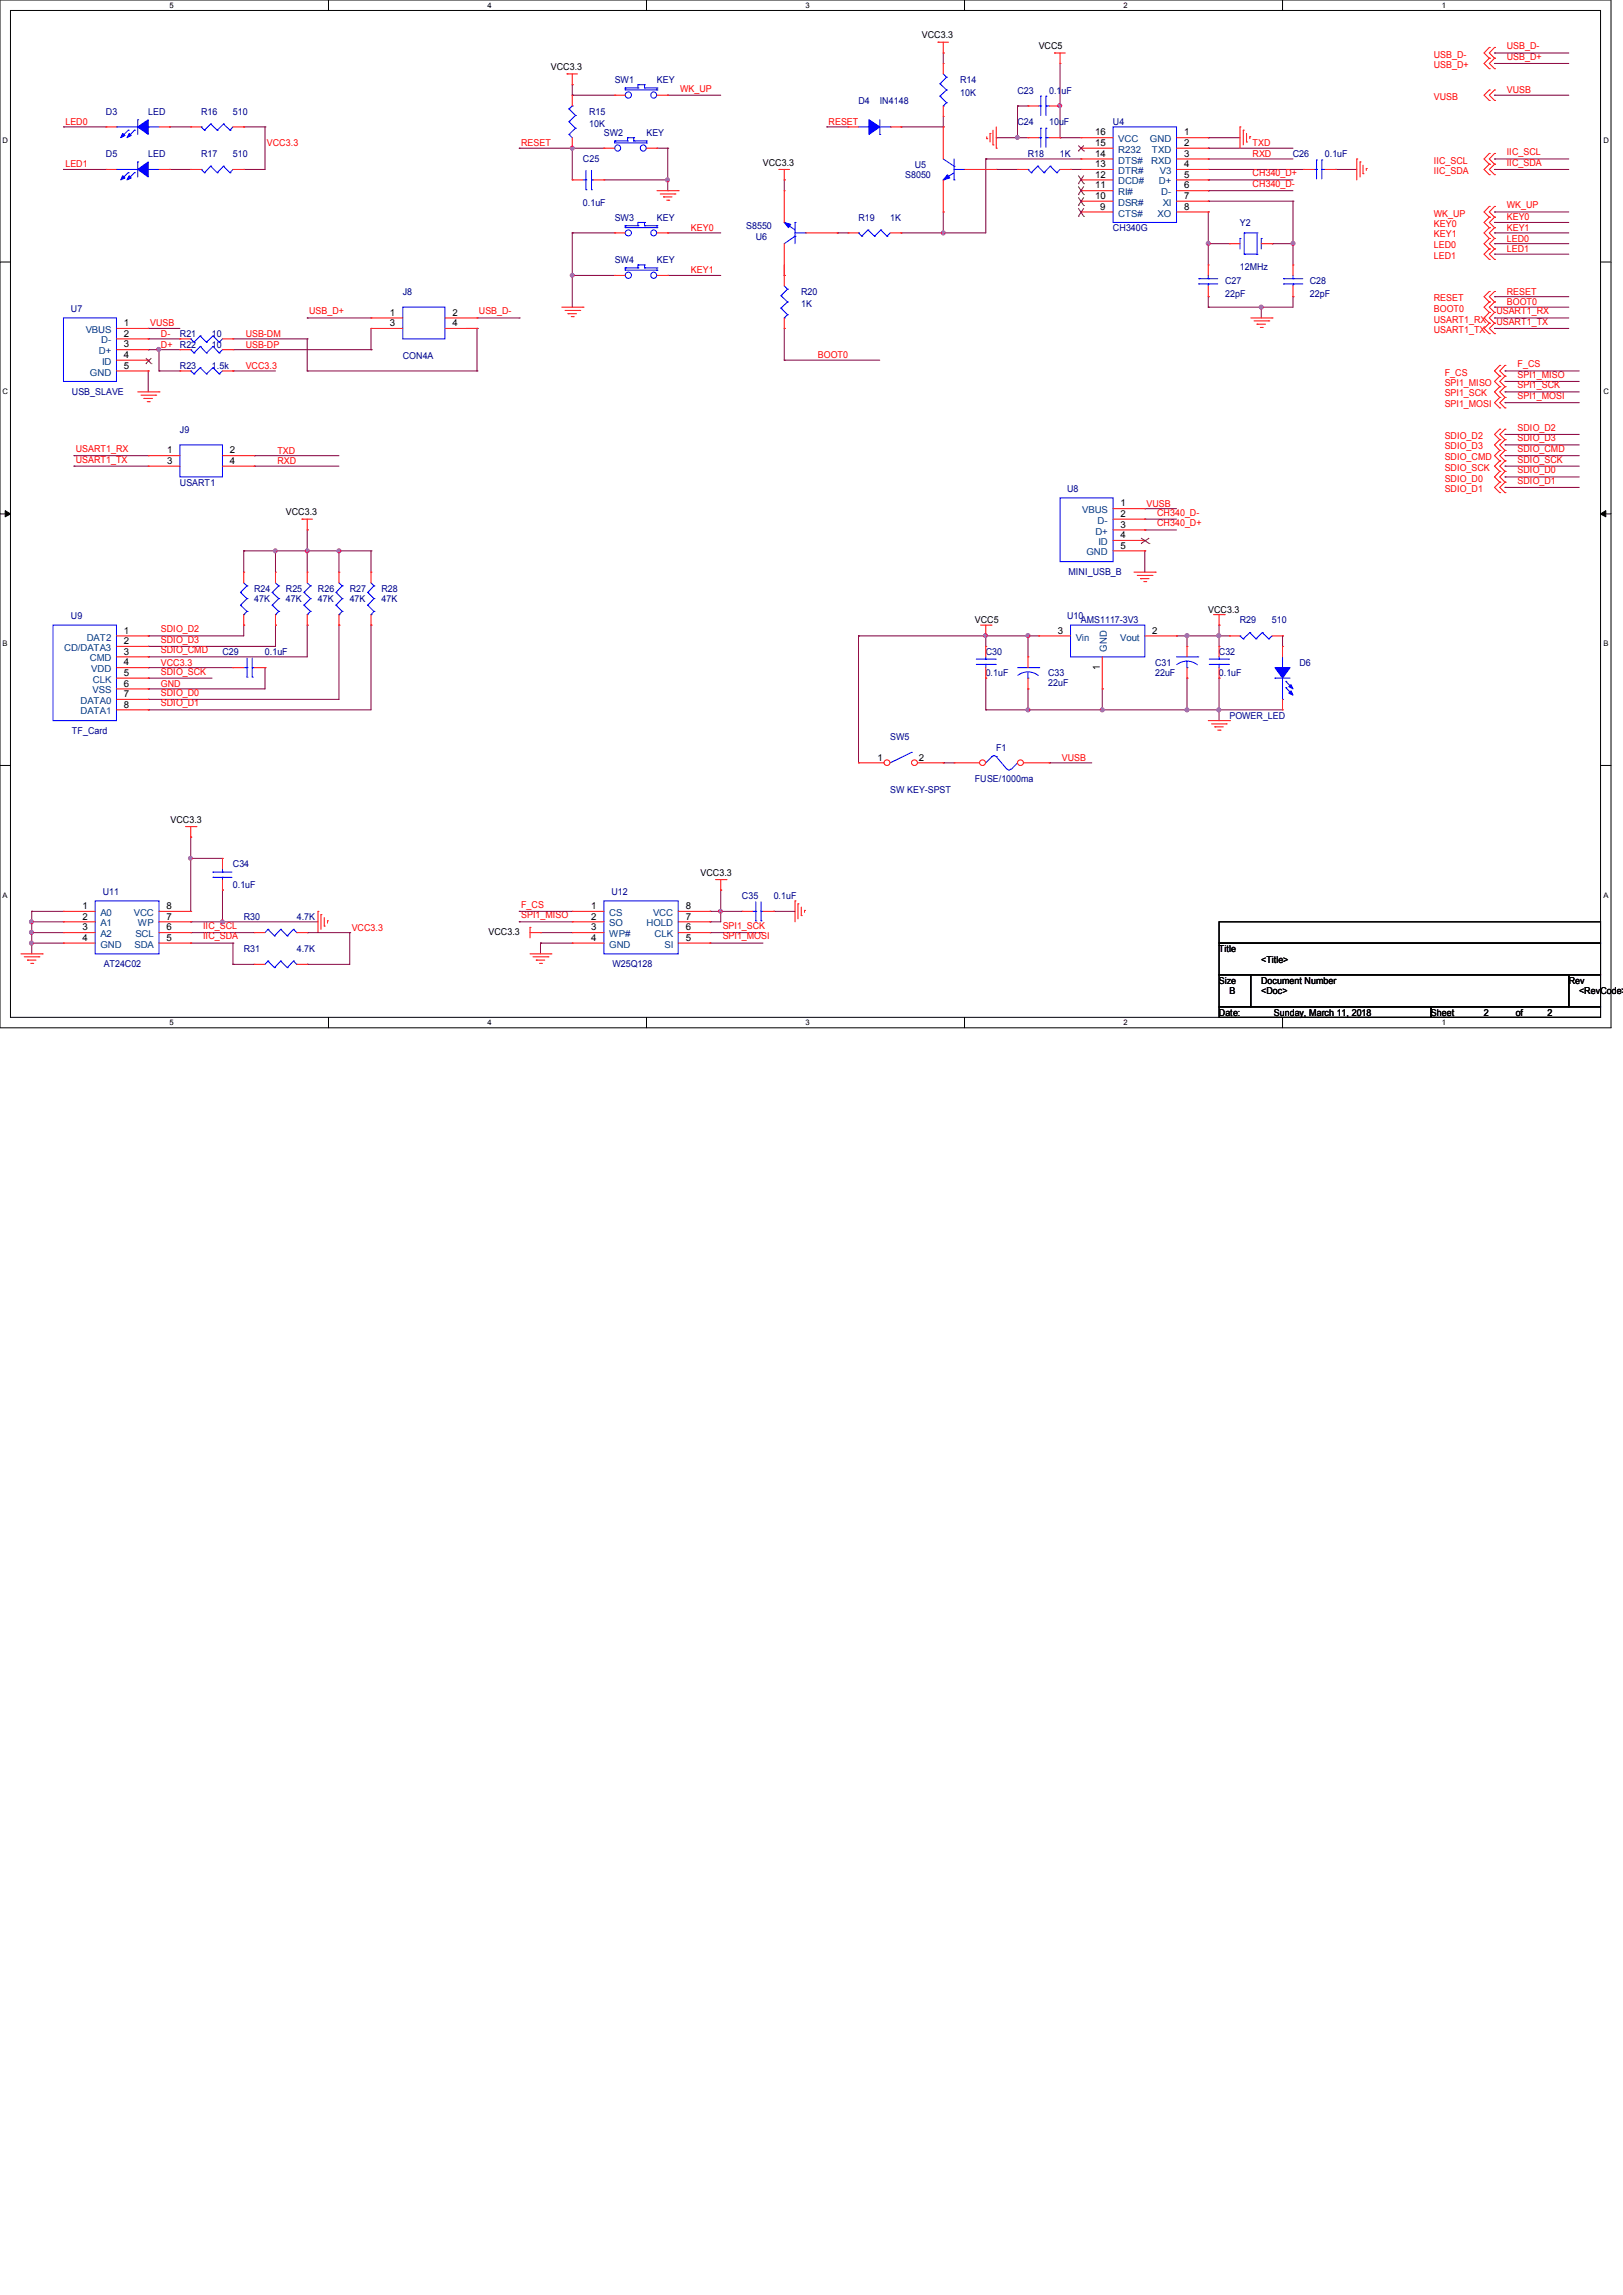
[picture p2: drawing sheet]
<svg xmlns="http://www.w3.org/2000/svg" width="210mm" height="297mm" viewBox="0 0 210 297" stroke-linecap="round" stroke-linejoin="round" font-family="sans-serif">
<defs><g id="words">
<g font-size="1.2">
<text x="119.3" y="5">VCC3.3</text>
<text x="71.3" y="9.1">VCC3.3</text>
<text x="134.4" y="6.3">VCC5</text>
<text x="141.7" y="17.5">16</text>
<text x="153.2" y="17.5">1</text>
<text x="98.7" y="21.4">VCC3.3</text>
<text x="141.7" y="23">12</text>
<text x="141.7" y="21.6">13</text>
<text x="141.7" y="20.3">14</text>
<text x="141.7" y="18.9">15</text>
<text x="153.2" y="18.9">2</text>
<text x="153.2" y="20.3">3</text>
<text x="153.2" y="21.6">4</text>
<text x="153.2" y="23">5</text>
<text x="141.7" y="25.7">10</text>
<text x="141.7" y="24.4">11</text>
<text x="142.4" y="27.1">9</text>
<text x="153.2" y="24.4">6</text>
<text x="153.2" y="25.7">7</text>
<text x="153.2" y="27.1">8</text>
<text x="50.5" y="40.9">1</text>
<text x="58.5" y="40.9">2</text>
<text x="16" y="42.2">1</text>
<text x="16" y="43.6">2</text>
<text x="16" y="45">3</text>
<text x="16" y="46.3">4</text>
<text x="16" y="47.7">5</text>
<text x="50.5" y="42.2">3</text>
<text x="58.5" y="42.2">4</text>
<text x="21.6" y="58.7">1</text>
<text x="29.8" y="58.7">2</text>
<text x="21.6" y="60">3</text>
<text x="29.8" y="60">4</text>
<text x="145" y="65.5">1</text>
<text x="37" y="66.7">VCC3.3</text>
<text x="145" y="66.9">2</text>
<text x="145" y="68.3">3</text>
<text x="145" y="69.6">4</text>
<text x="145" y="71">5</text>
<text x="16" y="82">1</text>
<text x="16" y="83.4">2</text>
<text x="126.1" y="80.7">VCC5</text>
<text x="136.9" y="82">3</text>
<text x="149.1" y="82">2</text>
<text x="156.3" y="79.3">VCC3.3</text>
<text x="16" y="84.7">3</text>
<text x="16" y="86.1">4</text>
<text x="16" y="87.5">5</text>
<text x="16" y="88.9">6</text>
<text x="142.3" y="86.7" transform="rotate(-90 142.3 86.7)">1</text>
<text x="16" y="90.2">7</text>
<text x="16" y="91.6">8</text>
<text x="113.5" y="98.4">1</text>
<text x="118.9" y="98.4">2</text>
<text x="22.1" y="106.5">VCC3.3</text>
<text x="90.6" y="113.3">VCC3.3</text>
<text x="10.7" y="117.6">1</text>
<text x="10.7" y="119">2</text>
<text x="21.5" y="119">7</text>
<text x="21.5" y="117.6">8</text>
<text x="76.5" y="117.6">1</text>
<text x="76.5" y="119">2</text>
<text x="88.7" y="119">7</text>
<text x="88.7" y="117.6">8</text>
<text x="10.7" y="120.4">3</text>
<text x="10.7" y="121.8">4</text>
<text x="21.5" y="121.8">5</text>
<text x="21.5" y="120.4">6</text>
<text x="63.2" y="121">VCC3.3</text>
<text x="76.5" y="120.4">3</text>
<text x="76.5" y="121.8">4</text>
<text x="88.7" y="121.8">5</text>
<text x="88.7" y="120.4">6</text>
<text x="157.7" y="123.2">Title</text>
<text x="163.2" y="124.6">&lt;Title&gt;</text>
<text x="157.7" y="127.3">Size</text>
<text x="157.7" y="131.4">Date:</text>
<text x="159.1" y="128.7">B</text>
<text x="163.2" y="127.3">Document Number</text>
<text x="163.2" y="128.7">&lt;Doc&gt;</text>
<text x="164.8" y="131.4">Sunday, March 11, 2018</text>
<text x="185.1" y="131.4">Sheet</text>
<text x="192" y="131.4">2</text>
<text x="196.1" y="131.4">of</text>
<text x="200.2" y="131.4">2</text>
<text x="203" y="127.3">Rev</text>
<text x="204.3" y="128.7">&lt;RevCode&gt;</text>
</g>
<g font-size="1.2" fill="#000080">
<text x="79.5" y="10.7">SW1</text>
<text x="85" y="10.7">KEY</text>
<text x="124.2" y="10.7">R14</text>
<text x="13.7" y="14.9">D3</text>
<text x="19.2" y="14.9">LED</text>
<text x="26" y="14.9">R16</text>
<text x="30.1" y="14.9">510</text>
<text x="76.2" y="14.9">R15</text>
<text x="76.2" y="16.5">10K</text>
<text x="78.1" y="17.6">SW2</text>
<text x="83.6" y="17.6">KEY</text>
<text x="111.1" y="13.5">D4</text>
<text x="113.8" y="13.5">IN4148</text>
<text x="124.2" y="12.4">10K</text>
<text x="131.6" y="12.1">C23</text>
<text x="131.6" y="16.2">C24</text>
<text x="135.8" y="12.1">0.1uF</text>
<text x="135.8" y="16.2">10uF</text>
<text x="144" y="16.2">U4</text>
<text x="13.7" y="20.3">D5</text>
<text x="19.2" y="20.3">LED</text>
<text x="26" y="20.3">R17</text>
<text x="30.1" y="20.3">510</text>
<text x="75.4" y="21">C25</text>
<text x="117.1" y="23.1">S8050</text>
<text x="118.4" y="21.7">U5</text>
<text x="133" y="20.3">R18</text>
<text x="137.1" y="20.3">1K</text>
<text x="167.3" y="20.3">C26</text>
<text x="171.4" y="20.3">0.1uF</text>
<text x="75.4" y="26.6">0.1uF</text>
<text x="79.5" y="28.6">SW3</text>
<text x="85" y="28.6">KEY</text>
<text x="96.6" y="29.7">S8550</text>
<text x="111.1" y="28.6">R19</text>
<text x="115.2" y="28.6">1K</text>
<text x="144" y="29.9">CH340G</text>
<text x="160.4" y="29.3">Y2</text>
<text x="79.5" y="34">SW4</text>
<text x="85" y="34">KEY</text>
<text x="97.8" y="31">U6</text>
<text x="160.4" y="34.9">12MHz</text>
<text x="9.2" y="40.3">U7</text>
<text x="52.1" y="38.1">J8</text>
<text x="103.7" y="38.1">R20</text>
<text x="103.7" y="39.8">1K</text>
<text x="158.5" y="36.8">C27</text>
<text x="158.5" y="38.4">22pF</text>
<text x="169.5" y="36.8">C28</text>
<text x="169.5" y="38.4">22pF</text>
<text x="23.3" y="45">R22</text>
<text x="23.3" y="47.8">R23</text>
<text x="23.3" y="43.6">R21</text>
<text x="27.4" y="45">10</text>
<text x="27.4" y="47.8">1.5k</text>
<text x="27.4" y="43.6">10</text>
<text x="52.1" y="46.4">CON4A</text>
<text x="9.3" y="51.1">USB_SLAVE</text>
<text x="23.3" y="56">J9</text>
<text x="23.3" y="62.9">USART1</text>
<text x="138.1" y="63.7">U8</text>
<text x="32.9" y="76.6">R24</text>
<text x="32.9" y="77.9">47K</text>
<text x="37" y="76.6">R25</text>
<text x="37" y="77.9">47K</text>
<text x="41.1" y="76.6">R26</text>
<text x="41.1" y="77.9">47K</text>
<text x="45.3" y="76.6">R27</text>
<text x="45.3" y="77.9">47K</text>
<text x="49.4" y="76.6">R28</text>
<text x="49.4" y="77.9">47K</text>
<text x="138.2" y="74.4">MINI_USB_B</text>
<text x="9.2" y="80.1">U9</text>
<text x="138.1" y="80.1">U10</text>
<text x="139.9" y="80.7">AMS1117-3V3</text>
<text x="160.4" y="80.7">R29</text>
<text x="164.6" y="80.7">510</text>
<text x="28.8" y="84.8">C29</text>
<text x="34.3" y="84.8">0.1uF</text>
<text x="127.5" y="84.8">C30</text>
<text x="127.5" y="87.5">0.1uF</text>
<text x="135.6" y="87.5">C33</text>
<text x="135.6" y="88.8">22uF</text>
<text x="149.5" y="86.1">C31</text>
<text x="149.5" y="87.5">22uF</text>
<text x="157.7" y="84.8">C32</text>
<text x="157.7" y="87.5">0.1uF</text>
<text x="168.1" y="86.1">D6</text>
<text x="9.3" y="95">TF_Card</text>
<text x="115.2" y="95.8">SW5</text>
<text x="159.1" y="93">POWER_LED</text>
<text x="126.1" y="101.3">FUSE/1000ma</text>
<text x="128.9" y="97.2">F1</text>
<text x="115.2" y="102.6">SW KEY-SPST</text>
<text x="30.1" y="112.2">C34</text>
<text x="13.3" y="115.8">U11</text>
<text x="30.1" y="115">0.1uF</text>
<text x="31.5" y="119.1">R30</text>
<text x="38.4" y="119.1">4.7K</text>
<text x="79.1" y="115.8">U12</text>
<text x="96" y="116.3">C35</text>
<text x="100.1" y="116.3">0.1uF</text>
<text x="13.4" y="125.1">AT24C02</text>
<text x="31.5" y="123.2">R31</text>
<text x="38.4" y="123.2">4.7K</text>
<text x="79.2" y="125.1">W25Q128</text>
</g>
<g font-size="1.2" fill="#f00">
<text x="88" y="11.9">WK_UP</text>
<text x="185.5" y="8.8">USB_D+</text>
<text x="185.5" y="7.5">USB_D-</text>
<text x="195" y="7.7">USB_D+</text>
<text x="195" y="6.4">USB_D-</text>
<text x="8.5" y="16.2">LED0</text>
<text x="107.2" y="16.2">RESET</text>
<text x="185.5" y="12.9">VUSB</text>
<text x="195" y="12.1">VUSB</text>
<text x="8.5" y="21.7">LED1</text>
<text x="34.5" y="18.9">VCC3.3</text>
<text x="67.4" y="18.9">RESET</text>
<text x="162.1" y="18.9">TXD</text>
<text x="162.1" y="20.3">RXD</text>
<text x="162.1" y="22.8">CH340_D+</text>
<text x="185.5" y="21.2">IIC_SCL</text>
<text x="185.5" y="22.5">IIC_SDA</text>
<text x="195" y="20.1">IIC_SCL</text>
<text x="195" y="21.5">IIC_SDA</text>
<text x="89.4" y="29.9">KEY0</text>
<text x="162.1" y="24.2">CH340_D-</text>
<text x="185.5" y="28">WK_UP</text>
<text x="185.5" y="29.4">KEY0</text>
<text x="195" y="27">WK_UP</text>
<text x="195" y="28.5">KEY0</text>
<text x="195" y="29.9">KEY1</text>
<text x="89.4" y="35.4">KEY1</text>
<text x="185.5" y="30.7">KEY1</text>
<text x="185.5" y="33.5">LED1</text>
<text x="185.5" y="32.1">LED0</text>
<text x="195" y="32.6">LED1</text>
<text x="195" y="31.3">LED0</text>
<text x="40" y="40.7">USB_D+</text>
<text x="62" y="40.7">USB_D-</text>
<text x="185.5" y="39">RESET</text>
<text x="185.5" y="40.3">BOOT0</text>
<text x="185.5" y="41.7">USART1_RX</text>
<text x="193.6" y="40.7">USART1_RX</text>
<text x="195" y="38.1">RESET</text>
<text x="195" y="39.5">BOOT0</text>
<text x="19.4" y="42.2">VUSB</text>
<text x="20.8" y="45">D+</text>
<text x="20.8" y="43.6">D-</text>
<text x="31.8" y="45">USB-DP</text>
<text x="31.8" y="43.6">USB-DM</text>
<text x="31.8" y="47.8">VCC3.3</text>
<text x="105.8" y="46.4">BOOT0</text>
<text x="185.5" y="43.1">USART1_TX</text>
<text x="193.6" y="42">USART1_TX</text>
<text x="196.4" y="47.5">F_CS</text>
<text x="186.9" y="48.6">F_CS</text>
<text x="186.9" y="50">SPI1_MISO</text>
<text x="186.9" y="51.3">SPI1_SCK</text>
<text x="186.9" y="52.7">SPI1_MOSI</text>
<text x="196.4" y="48.9">SPI1_MISO</text>
<text x="196.4" y="51.6">SPI1_MOSI</text>
<text x="196.4" y="50.3">SPI1_SCK</text>
<text x="9.8" y="59.9">USART1_TX</text>
<text x="9.8" y="58.5">USART1_RX</text>
<text x="35.9" y="58.7">TXD</text>
<text x="186.9" y="56.8">SDIO_D2</text>
<text x="186.9" y="58.2">SDIO_D3</text>
<text x="186.9" y="59.6">SDIO_CMD</text>
<text x="196.4" y="57.1">SDIO_D3</text>
<text x="196.4" y="55.8">SDIO_D2</text>
<text x="196.4" y="59.9">SDIO_SCK</text>
<text x="196.4" y="58.5">SDIO_CMD</text>
<text x="35.9" y="60.1">RXD</text>
<text x="148.4" y="65.6">VUSB</text>
<text x="186.9" y="60.9">SDIO_SCK</text>
<text x="186.9" y="62.3">SDIO_D0</text>
<text x="186.9" y="63.7">SDIO_D1</text>
<text x="196.4" y="61.3">SDIO_D0</text>
<text x="196.4" y="62.6">SDIO_D1</text>
<text x="149.7" y="68.1">CH340_D+</text>
<text x="149.7" y="66.7">CH340_D-</text>
<text x="20.8" y="81.8">SDIO_D2</text>
<text x="20.8" y="83.2">SDIO_D3</text>
<text x="20.8" y="84.5">SDIO_CMD</text>
<text x="20.8" y="86.1">VCC3.3</text>
<text x="20.8" y="87.3">SDIO_SCK</text>
<text x="20.8" y="88.9">GND</text>
<text x="20.8" y="90">SDIO_D0</text>
<text x="20.8" y="91.4">SDIO_D1</text>
<text x="137.4" y="98.5">VUSB</text>
<text x="67.4" y="118.8">SPI1_MISO</text>
<text x="67.4" y="117.5">F_CS</text>
<text x="26.3" y="120.2">IIC_SCL</text>
<text x="26.3" y="121.6">IIC_SDA</text>
<text x="45.5" y="120.4">VCC3.3</text>
<text x="93.5" y="120.2">SPI1_SCK</text>
<text x="93.5" y="121.6">SPI1_MOSI</text>
</g>
<g font-size="1.2" fill="#004080">
<text x="144.7" y="23.9">DCD#</text>
<text x="144.7" y="22.5">DTR#</text>
<text x="144.7" y="21.2">DTS#</text>
<text x="144.7" y="19.8">R232</text>
<text x="144.7" y="18.4">VCC</text>
<text x="148.8" y="18.4">GND</text>
<text x="149" y="21.2">RXD</text>
<text x="149" y="19.8">TXD</text>
<text x="149.9" y="23.9">D+</text>
<text x="150.1" y="22.5">V3</text>
<text x="144.7" y="28">CTS#</text>
<text x="144.7" y="26.6">DSR#</text>
<text x="144.7" y="25.3">RI#</text>
<text x="149.8" y="28">XO</text>
<text x="150.2" y="25.3">D-</text>
<text x="150.4" y="26.6">XI</text>
<text x="11.1" y="43.1">VBUS</text>
<text x="12.8" y="45.8">D+</text>
<text x="13.1" y="44.5">D-</text>
<text x="13.2" y="47.2">ID</text>
<text x="11.6" y="48.6">GND</text>
<text x="140" y="66.4">VBUS</text>
<text x="140.6" y="71.9">GND</text>
<text x="141.7" y="69.2">D+</text>
<text x="142" y="67.8">D-</text>
<text x="142.1" y="70.5">ID</text>
<text x="11.2" y="82.9">DAT2</text>
<text x="139.2" y="82.9">Vin</text>
<text x="144.9" y="82.9">Vout</text>
<text x="8.3" y="84.2">CD/DATA3</text>
<text x="11.6" y="85.6">CMD</text>
<text x="11.8" y="87">VDD</text>
<text x="12" y="89.7">VSS</text>
<text x="12" y="88.3">CLK</text>
<text x="143.2" y="84.3" transform="rotate(-90 143.2 84.3)">GND</text>
<text x="10.4" y="91.1">DATA0</text>
<text x="10.4" y="92.5">DATA1</text>
<text x="13" y="118.5">A0</text>
<text x="13" y="119.9">A1</text>
<text x="17.3" y="118.5">VCC</text>
<text x="17.8" y="119.9">WP</text>
<text x="78.8" y="118.5">CS</text>
<text x="78.8" y="119.9">SO</text>
<text x="83.6" y="119.9">HOLD</text>
<text x="84.5" y="118.5">VCC</text>
<text x="13" y="121.3">A2</text>
<text x="13" y="122.6">GND</text>
<text x="17.4" y="122.6">SDA</text>
<text x="17.5" y="121.3">SCL</text>
<text x="78.8" y="121.3">WP#</text>
<text x="78.8" y="122.6">GND</text>
<text x="84.7" y="121.3">CLK</text>
<text x="86" y="122.6">SI</text>
</g>
<g font-size="1">
<text x="21.9" y="1">5</text>
<text x="63.1" y="1">4</text>
<text x="104.2" y="1">3</text>
<text x="145.4" y="1">2</text>
<text x="186.5" y="1">1</text>
<text x=".3" y="18.5">D</text>
<text x="207.5" y="18.5">D</text>
<text x=".3" y="51">C</text>
<text x="207.5" y="51">C</text>
<text x=".3" y="83.6">B</text>
<text x="207.5" y="83.6">B</text>
<text x=".3" y="116.2">A</text>
<text x="207.5" y="116.2">A</text>
<text x="21.9" y="132.7">5</text>
<text x="63.1" y="132.7">4</text>
<text x="104.2" y="132.7">3</text>
<text x="145.4" y="132.7">2</text>
<text x="186.5" y="132.7">1</text>
</g>
</g></defs>
<path d="M0 0h208.4v133h-208.4zM1.4 1.4h205.7v130.3h-205.7z" fill="none" stroke="#000" stroke-width=".13"/>
<g fill="#fff">
<path d="M21.9 .1h.6v1.1h-.6z"/>
<path d="M21.9 131.8h.6v1.1h-.6z"/>
</g>
<path d="M42.5 0v1.4M42.5 131.7v1.3" fill="none" stroke="#000" stroke-width=".13"/>
<g fill="#fff">
<path d="M63.1 .1h.5v1.1h-.5z"/>
<path d="M63.1 131.8h.5v1.1h-.5z"/>
</g>
<path d="M83.7 0v1.4M83.7 131.7v1.3" fill="none" stroke="#000" stroke-width=".13"/>
<g fill="#fff">
<path d="M104.2 .1h.6v1.1h-.6z"/>
<path d="M104.2 131.8h.6v1.1h-.6z"/>
</g>
<path d="M124.8 0v1.4M124.8 131.7v1.3" fill="none" stroke="#000" stroke-width=".13"/>
<g fill="#fff">
<path d="M145.4 .1h.5v1.1h-.5z"/>
<path d="M145.4 131.8h.5v1.1h-.5z"/>
</g>
<path d="M165.9 0v1.4M165.9 131.7v1.3" fill="none" stroke="#000" stroke-width=".13"/>
<g fill="#fff">
<path d="M186.5 .1h.6v1.1h-.6z"/>
<path d="M186.5 131.8h.6v1.1h-.6z"/>
<path d="M.3 17.6h.8v1.1h-.8z"/>
<path d="M207.4 17.6h.8v1.1h-.8z"/>
<path d="M.3 50.2h.8v1.1h-.8z"/>
<path d="M207.4 50.2h.8v1.1h-.8z"/>
</g>
<path d="M0 33.9h1.4M207.1 33.9h1.3" fill="none" stroke="#000" stroke-width=".13"/>
<g fill="#fff">
<path d="M.3 82.8h.7v1.1h-.7z"/>
<path d="M207.4 82.8h.7v1.1h-.7z"/>
</g>
<path d="M0 66.5h1.4M207.1 66.5h1.3" fill="none" stroke="#000" stroke-width=".13"/>
<path d="M.7 66.1l.7 .4-.7 .4zM207.1 66.5l.7-.4v.8z" fill="#000" stroke="#000" stroke-width=".13"/>
<g fill="#fff">
<path d="M.3 115.3h.7v1.1h-.7z"/>
<path d="M207.4 115.3h.7v1.1h-.7z"/>
</g>
<path d="M0 99.1h1.4M207.1 99.1h1.3M157.7 119.3h49.4v2.7h-49.4zM157.7 122h49.4v4.2h-49.4zM157.7 126.2h4.1v4.1h-4.1zM157.7 130.3h27.5v1.4h-27.5zM161.8 126.2h41.2v4.1h-41.2zM185.2 130.3h21.9v1.4h-21.9zM203 126.2h4.1v4.1h-4.1z" fill="none" stroke="#000" stroke-width=".13"/>
<g fill="none" stroke="#800040" stroke-width=".13">
<path d="M8.2 16.4h.1M8.2 16.4h5.5M21.9 16.4h.1M21.9 16.4h2.8M31.5 16.4h.1M31.5 16.4h2.8M34.3 16.4h.1M34.3 16.4v5.5h-2.8M67.2 19.2h.1M67.2 19.2h10.9M74 12.3h.1M74 11h.1"/>
<path d="M74 19.2h.1M74 11v1.3M74 19.2v4.1M74 12.3h5.5M85 19.2h1.4M86.4 12.3h.1M86.4 19.2h.1M86.4 12.3h6.9M86.4 19.2v5.5M107 16.4h.1M107 16.4h2.7M116.6 16.4h.1"/>
<path d="M116.6 16.4h5.4M122 16.4h.1M122 6.9h.1M122 6.9v1.3M122 15.1v1.3M128.9 17.8h.1M128.9 17.8h4.1M131.7 13.7h.1M131.7 17.8h.1M131.7 13.7h1.3M131.7 13.7v4.1M137.2 17.8h.1"/>
<path d="M137.2 13.7h.1M137.2 17.8h2.7M137.2 8.2v9.6M156.3 17.8h.1M156.3 19.2h.1M156.3 17.8h4.1M156.3 19.2h11M193.4 12.3h.1M193.4 8.2h.1M193.4 6.9h.1M193.4 12.3h9.6M193.4 8.2h9.6"/>
<path d="M193.4 6.9h9.6M8.2 21.9h.1M8.2 21.9h5.5M21.9 21.9h.1M21.9 21.9h2.8M31.5 21.9h.1M74 30.1h.1M74 35.6h.1M74 30.1h5.5M74 30.1v9.7M74 35.6h5.5M78.1 23.3h8.3"/>
<path d="M86.4 30.1h.1M86.4 35.6h.1M86.4 23.3h.1M86.4 24.7h.1M86.4 30.1h6.9M86.4 35.6h6.9M101.5 35.6h.1M101.5 23.3h.1M101.5 23.3v1.4M101.5 34.3v1.3M108.3 30.1h.1M108.3 30.1h1.4"/>
<path d="M116.6 30.1h.1M122 27.4h.1M122 30.1h.1M122 27.4v2.7M127.6 20.6h.1M127.6 20.6v9.5h-11M127.6 20.6h12.3M128.9 21.9h.1M128.9 21.9h2.8M138.5 21.9h.1M138.5 21.9h1.4M156.3 20.6h.1"/>
<path d="M156.3 21.9h.1M156.3 23.3h.1M156.3 24.7h.1M156.3 26h.1M156.3 27.4h.1M156.3 31.5h.1M156.3 39.8h.1M156.3 38.4h.1M156.3 21.9h12.4M156.3 20.6h11M156.3 23.3h11M156.3 24.7h11"/>
<path d="M156.3 26h11M156.3 27.4v6.9M156.3 38.4v1.4M156.3 31.5h2.8M163.2 39.8h.1M163.2 39.8v1.3M164.6 31.5h.1M164.6 31.5h2.7M167.3 26h.1M167.3 31.5h.1M167.3 38.4h.1M167.3 26v8.3"/>
<path d="M167.3 38.4v1.4h-11M172.8 21.9h.1M172.8 21.9h2.8M193.4 20.6h.1M193.4 21.9h.1M193.4 27.4h.1M193.4 28.8h.1M193.4 30.1h.1M193.4 32.9h.1M193.4 31.5h.1M193.4 38.4h.1M193.4 39.8h.1"/>
<path d="M193.4 21.9h9.6M193.4 30.1h9.6M193.4 20.6h9.6M193.4 31.5h9.6M193.4 39.8h9.6M193.4 27.4h9.6M193.4 28.8h9.6M193.4 32.9h9.6M193.4 38.4h9.6M9.6 59h.1M9.6 59h9.6M19.2 42.5h.1"/>
<path d="M19.2 45.3h.1M19.2 43.9h.1M19.2 48h.1M19.2 42.5h4.1M19.2 45.3h4.1M19.2 43.9h4.1M19.2 48v2.7M20.6 45.3h.1M20.6 48h.1M20.6 45.3v2.7M20.6 48h2.7M30.1 48h.1"/>
<path d="M30.1 45.3h17.9M30.1 43.9h9.7M30.1 48h5.5M32.9 59h.1M32.9 59h11M39.8 41.1h.1M39.8 43.9h.1M39.8 48h.1M39.8 41.1h8.2M39.8 48h21.9M39.8 43.9v4.1M48 45.3h.1"/>
<path d="M48 42.5v2.8M60.3 42.5h1.4M61.7 42.5h.1M61.7 48h.1M61.7 41.1h5.5M61.7 42.5v5.5M67.2 41.1h.1M101.5 42.5h.1M101.5 46.6h.1M101.5 42.5v4.1M101.5 46.6h12.3M193.4 42.5h.1"/>
<path d="M193.4 41.1h.1M193.4 41.1h9.6M193.4 42.5h9.6M194.7 49.4h.1M194.7 48h.1M194.7 52.1h.1M194.7 50.7h.1M194.7 57.6h.1M194.7 56.2h.1M194.7 59h.1M194.7 48h9.6M194.7 49.4h9.6"/>
<path d="M194.7 52.1h9.6M194.7 50.7h9.6M194.7 57.6h9.6M194.7 56.2h9.6M194.7 59h9.6M9.6 60.3h.1M9.6 60.3h9.6M31.5 71.3h.1M31.5 71.3v2.7M31.5 71.3h16.5M32.9 60.3h.1M32.9 60.3h11"/>
<path d="M35.6 71.3h.1M35.6 71.3v2.7M39.8 68.6h.1M39.8 71.3h.1M39.8 68.6v5.4M43.9 71.3h.1M43.9 71.3v2.7M48 71.3h.1M48 71.3v2.7M148.1 65.8h.1M148.1 68.6h.1M148.1 67.2h.1"/>
<path d="M148.1 71.3h.1M148.1 65.8h4.1M148.1 68.6h4.1M148.1 67.2h4.1M148.1 71.3v2.7M194.7 60.3h.1M194.7 61.7h.1M194.7 63.1h.1M194.7 60.3h9.6M194.7 61.7h9.6M194.7 63.1h9.6M19.2 82.3h.1"/>
<path d="M19.2 83.7h.1M19.2 85h.1M19.2 86.4h.1M19.2 87.8h.1M19.2 89.2h.1M19.2 90.5h.1M19.2 91.9h.1M19.2 86.4h10.9M19.2 87.8h8.2M31.5 80.9h.1M31.5 80.9v1.4h-12.3M34.3 86.4h.1"/>
<path d="M34.3 86.4v2.8h-15.1M35.6 80.9h.1M35.6 80.9v2.8h-16.4M39.8 80.9h.1M39.8 80.9v4.1h-20.6M43.9 80.9h.1M43.9 80.9v9.6h-24.7M48 80.9h.1M48 80.9v11h-28.8M111.1 82.3h.1M111.1 82.3h23.3M111.1 82.3v16.4"/>
<path d="M122 98.7h.1M122 98.7h1.4M127.6 91.9h.1M127.6 87.8h.1M127.6 82.3h.1M127.6 82.3v1.4M127.6 87.8v4.1M127.6 91.9h38.3M133 89.2h.1M133 91.9h.1M133 82.3h.1M133 82.3v2.7"/>
<path d="M133 89.2v2.7M135.8 98.7h.1M135.8 98.7h5.5M142.6 91.9h.1M142.6 89.2h.1M142.6 89.2v2.7M152.2 82.3h.1M152.2 82.3h6.9M153.6 87.8h.1M153.6 91.9h.1M153.6 82.3h.1M153.6 82.3v1.4"/>
<path d="M153.6 87.8v4.1M157.7 87.8h.1M157.7 82.3h.1M157.7 80.9h.1M157.7 91.9h.1M157.7 80.9v2.8M157.7 87.8v5.5M165.9 82.3h.1M165.9 82.3v1.4M4.1 117.9h.1M4.1 119.3h.1M4.1 117.9v5.5"/>
<path d="M4.1 117.9h4.1M4.1 119.3h4.1M24.7 119.3h.1M24.7 108.3h.1M24.7 111.1h.1M24.7 119.3h16.4M24.7 108.3v9.6M24.7 111.1h4.1M28.8 119.3h.1M28.8 115.2h.1M28.8 115.2v4.1M67.2 119.3h.1"/>
<path d="M67.2 117.9h.1M67.2 117.9h6.8M67.2 119.3h6.8M91.9 119.3h.1M91.9 117.9h.1M91.9 117.9h4.1M93.3 115.2h.1M93.3 117.9h.1M93.3 115.2v4.1h-1.4M100.1 117.9h.1M100.1 117.9h2.8M4.1 120.7h.1"/>
<path d="M4.1 122h.1M4.1 120.7h4.1M4.1 122h4.1M24.7 120.7h.1M24.7 122h.1M24.7 120.7h8.2M24.7 122h5.4M30.1 124.8h.1M30.1 122h.1M30.1 124.8h2.8M30.1 122v2.8M39.8 120.7h.1"/>
<path d="M39.8 124.8h.1M39.8 120.7h5.5M45.3 120.7h.1M45.3 120.7v4.1h-5.5M69.9 120.7h.1M69.9 122h.1M69.9 120.7h4.1M69.9 122h4.1M69.9 122v1.4M91.9 120.7h.1M91.9 122h.1M91.9 120.7h6.8"/>
<path d="M91.9 122h6.8"/>
</g>
<g fill="#f0f" stroke="#f0f" stroke-width=".13">
<circle cx="137.1" cy="13.7" r=".25"/>
<circle cx="131.6" cy="17.8" r=".24"/>
<circle cx="122" cy="30.1" r=".25"/>
<circle cx="156.3" cy="31.5" r=".25"/>
<circle cx="167.3" cy="31.5" r=".25"/>
<circle cx="163.2" cy="39.8" r=".25"/>
<circle cx="20.5" cy="45.2" r=".25"/>
<circle cx="4.1" cy="119.3" r=".25"/>
<circle cx="4.1" cy="122" r=".25"/>
<circle cx="4.1" cy="120.7" r=".25"/>
<circle cx="24.6" cy="111.1" r=".24"/>
<circle cx="28.8" cy="119.3" r=".24"/>
<circle cx="93.2" cy="117.9" r=".24"/>
<circle cx="39.8" cy="71.3" r=".25"/>
<circle cx="43.9" cy="71.3" r=".25"/>
<circle cx="35.6" cy="71.3" r=".24"/>
<circle cx="74.1" cy="35.6" r=".24"/>
<circle cx="74" cy="19.2" r=".25"/>
<circle cx="86.4" cy="23.3" r=".25"/>
<circle cx="133" cy="91.9" r=".25"/>
<circle cx="142.6" cy="91.9" r=".25"/>
<circle cx="133" cy="82.3" r=".25"/>
<circle cx="127.5" cy="82.3" r=".25"/>
<circle cx="157.7" cy="91.9" r=".25"/>
<circle cx="153.6" cy="91.9" r=".25"/>
<circle cx="157.7" cy="82.3" r=".25"/>
<circle cx="153.6" cy="82.3" r=".25"/>
</g>
<g fill="none" stroke="#f00" stroke-width=".13">
<path d="M13.7 16.4h.1M13.7 16.4h1.4M20.6 16.4h1.3M21.9 16.4h.1M24.7 16.4h.1M24.7 16.4h1.3M30.1 16.4h1.4M31.5 16.4h.1M73.4 9.6h.1M73.4 9.6h1.3M74 11h.1M74 19.2h.1"/>
<path d="M74 12.3h.1M74 9.6v1.4M74 12.3v1.4M74 17.8v1.4M121.4 5.5h.1M121.4 5.5h1.3M122 6.9h.1M122 5.5v1.4M127.7 17.9h.1M127.7 17.7v.2M128.1 17.3h.1M128.1 17.3v1.1"/>
<path d="M128.5 18.8h.1M128.5 16.8v2M128.9 19.2h.1M128.9 16.4v2.8M133 13.7h.1M133 17.8h.1M133 13.7h1.4M133 17.8h1.4M135.8 13.7h1.4M135.8 17.8h1.4M136.4 6.9h.1M136.4 6.9h1.4"/>
<path d="M137.2 8.2h.1M137.2 13.7h.1M137.2 17.8h.1M137.2 6.9v1.3M160.4 16.4h.1M160.4 16.4v2.8M160.9 16.8h.1M160.9 16.8v2M161.3 18.4h.1M161.3 17.3v1.1M161.7 17.7h.1M161.7 17.7v.2"/>
<path d="M192.7 11.6h.1M192.7 13h.1M192.7 7.5h.1M192.7 8.9h.1M192.7 6.1h.1M192.7 19.9h.1M192.7 11.6l-.7 .7 .7 .7M192.7 7.5l-.7 .7 .7 .7M192.7 6.1l-.7 .8 .7 .6M192.7 19.9l-.7 .7 .7 .7M193.4 11.6h.1M193.4 13h.1"/>
<path d="M193.4 7.5h.1M193.4 8.9h.1M193.4 6.1h.1M193.4 19.9h.1M193.4 11.6l-.7 .7 .7 .7M193.4 7.5l-.7 .7 .7 .7M193.4 6.1l-.7 .8 .7 .6M193.4 19.9l-.7 .7 .7 .7M13.7 21.9h.1M13.7 21.9h1.4M20.6 21.9h1.3M21.9 21.9h.1"/>
<path d="M72.7 39.8h2.7M75.4 39.8h.1M85 24.7h2.8M85.4 25.1h1.9M85.9 25.5h.1M85.9 25.5h1.1M86.3 25.9h.2M86.5 25.9h.1M87.3 25.1h.1M87.8 24.7h.1M100.8 21.9h.1M100.8 21.9h1.4"/>
<path d="M101.5 23.3h.1M101.5 35.6h.1M101.5 21.9v1.4M101.5 35.6v1.4M156.3 38.4h.1M156.3 34.3h.1M156.3 34.3v1.3M156.3 37v1.4M167.3 38.4h.1M167.3 34.3h.1M167.3 34.3v1.3M167.3 37v1.4"/>
<path d="M175.6 20.6h.1M175.6 20.6v2.7M176 21h.1M176 21v1.9M176.4 22.5h.1M176.4 21.4v1.1M176.8 21.8h.1M176.8 21.8v.3M192.7 21.3h.1M192.7 22.6h.1M192.7 26.7h.1M192.7 28.1h.1"/>
<path d="M192.7 29.5h.1M192.7 30.9h.1M192.7 32.2h.1M192.7 33.6h.1M192.7 37.7h.1M192.7 39.1h.1M192.7 21.3l-.7 .6 .7 .7M192.7 26.7l-.7 .7 .7 .7M192.7 28.1l-.7 .7 .7 .7M192.7 29.5l-.7 .6 .7 .8M192.7 32.2l-.7 .7 .7 .7M192.7 30.9l-.7 .6 .7 .7"/>
<path d="M192.7 37.7l-.7 .7 .7 .7M192.7 39.1l-.7 .7 .7 .6M193.4 21.3h.1M193.4 22.6h.1M193.4 26.7h.1M193.4 28.1h.1M193.4 29.5h.1M193.4 30.9h.1M193.4 32.2h.1M193.4 33.6h.1M193.4 37.7h.1M193.4 39.1h.1"/>
<path d="M193.4 21.3l-.7 .6 .7 .7M193.4 26.7l-.7 .7 .7 .7M193.4 28.1l-.7 .7 .7 .7M193.4 29.5l-.7 .6 .7 .8M193.4 32.2l-.7 .7 .7 .7M193.4 30.9l-.7 .6 .7 .7M193.4 37.7l-.7 .7 .7 .7M193.4 39.1l-.7 .7 .7 .6M17.8 50.7h2.8M18.2 51.1h2M18.6 51.6h.1M18.6 51.6h1.1"/>
<path d="M19 52h.3M19.3 52h.1M20.2 51.1h.1M20.6 50.7h.1M23.3 45.3h.1M23.3 45.3h1.4M28.8 45.3h1.3M30.1 45.3h.1M73.1 40.2h1.9M73.5 40.6h.1M73.5 40.6h1.1M73.9 41h.3"/>
<path d="M74.2 41h.1M75 40.2h.1M101.5 42.5h.1M101.5 41.1v1.4M161.8 41.1h2.8M162.3 41.5h1.9M162.6 42h.1M162.6 42h1.1M163.1 42.4h.2M163.3 42.4h.1M164.2 41.5h.1M164.6 41.1h.1"/>
<path d="M192.7 40.4h.1M192.7 41.8h.1M192.7 43.2h.1M192.7 41.8l-.7 .7 .7 .7M192.7 40.4l-.7 .7 .7 .7M193.4 40.4h.1M193.4 41.8h.1M193.4 43.2h.1M193.4 41.8l-.7 .7 .7 .7M193.4 40.4l-.7 .7 .7 .7M194.1 47.3h.1M194.1 48.7h.1"/>
<path d="M194.1 50h.1M194.1 51.4h.1M194.1 52.8h.1M194.1 55.5h.1M194.1 56.9h.1M194.1 58.3h.1M194.1 59.6h.1M194.1 47.3l-.7 .7 .7 .7M194.1 48.7l-.7 .7 .7 .6M194.1 50l-.7 .7 .7 .7M194.1 51.4l-.7 .7 .7 .7M194.1 55.5l-.7 .7 .7 .7"/>
<path d="M194.1 56.9l-.7 .7 .7 .7M194.1 58.3l-.7 .7 .7 .6M194.1 59.6l-.7 .7 .7 .7M194.7 47.3h.1M194.7 48.7h.1M194.7 50h.1M194.7 51.4h.1M194.7 52.8h.1M194.7 55.5h.1M194.7 56.9h.1M194.7 58.3h.1M194.7 59.6h.1"/>
<path d="M194.7 47.3l-.6 .7 .6 .7M194.7 48.7l-.6 .7 .6 .6M194.7 50l-.6 .7 .6 .7M194.7 51.4l-.6 .7 .6 .7M194.7 55.5l-.6 .7 .6 .7M194.7 56.9l-.6 .7 .6 .7M194.7 58.3l-.6 .7 .6 .6M194.7 59.6l-.6 .7 .6 .7M35.6 74h.1M35.6 74v1.4M35.6 79.5v1.4M39.1 67.2h.1"/>
<path d="M39.1 67.2h1.3M39.8 68.6h.1M39.8 67.2v1.4M144 67.2h4.1M144 65.8h4.1M144 68.6h4.1M144 69.9h4.1M144 71.3h4.1M146.7 74h2.8M147.2 74.5h1.9M147.6 74.9h.1M147.6 74.9h1.1"/>
<path d="M148 75.3h.3M148.1 65.8h.1M148.1 67.2h.1M148.1 68.6h.1M148.1 69.9h.1M148.1 71.3h.1M148.3 75.3h.1M149.1 74.5h.1M149.5 74h.1M157 79.5h1.4M157.7 79.5v1.4M158.4 79.5h.1"/>
<path d="M194.1 61h.1M194.1 62.4h.1M194.1 63.8h.1M194.1 61l-.7 .7 .7 .7M194.1 62.4l-.7 .7 .7 .7M194.7 61h.1M194.7 62.4h.1M194.7 63.8h.1M194.7 61l-.6 .7 .6 .7M194.7 62.4l-.6 .7 .6 .7M35.6 80.9h.1M126.9 80.9h1.3"/>
<path d="M127.6 82.3h.1M127.6 80.9v1.4M128.2 80.9h.1M133 85h.1M133 89.2h.1M133 85v1.4M133 87.8v1.4M134.4 82.3h.1M134.4 82.3h4.1M142.6 89.2h.1M142.6 85v4.2M148.1 82.3h4.1"/>
<path d="M152.2 82.3h.1M156.3 93.3h2.8M156.8 93.7h1.9M157.2 94.1h.1M157.2 94.1h1.1M157.6 94.5h.3M157.7 80.9h.1M157.9 94.5h.1M158.7 93.7h.1M159.1 93.3h.1M24 107h1.4M24.7 108.3h.1"/>
<path d="M24.7 107v1.3M25.4 107h.1M41.1 117.9h.1M41.1 117.9v2.8M41.5 118.4h.1M41.5 118.4v1.9M42 119.8h.1M42 118.7v1.1M42.4 119.2h.1M42.4 119.2v.3M74 117.9h.1M74 119.3h.1"/>
<path d="M74 117.9h4.1M74 119.3h4.1M87.8 117.9h4.1M87.8 119.3h4.1M91.9 119.3h.1M91.9 117.9h.1M92.6 113.8h1.3M93.3 115.2h.1M93.3 113.8v1.4M93.9 113.8h.1M96 117.9h.1M96 117.9h1.4"/>
<path d="M98.7 117.9h1.4M100.1 117.9h.1M102.9 116.6h.1M102.9 116.6v2.7M103.3 117h.1M103.3 117v1.9M103.7 118.5h.1M103.7 117.4v1.1M104.1 117.8h.1M104.1 117.8v.3M2.7 123.4h2.8M3.1 123.8h1.9"/>
<path d="M3.6 124.2h.1M3.6 124.2h1.1M4 124.7h.2M4.2 124.7h.1M5 123.8h.1M5.5 123.4h.1M32.9 120.7h.1M32.9 124.8h.1M32.9 120.7h1.4M32.9 124.8h1.4M38.4 120.7h1.4M38.4 124.8h1.4"/>
<path d="M39.8 120.7h.1M39.8 124.8h.1M68.6 120h.1M68.6 123.4h2.7M68.6 120.7h1.3M68.6 120v1.4M69 123.8h1.9M69.4 124.2h.1M69.4 124.2h1.1M69.8 124.7h.3M69.9 120.7h.1M70.1 124.7h.1"/>
<path d="M70.9 123.8h.1M71.3 123.4h.1M74 120.7h.1M74 122h.1M74 120.7h4.1M74 122h4.1M87.8 120.7h4.1M87.8 122h4.1M91.9 122h.1M91.9 120.7h.1"/>
</g>
<g fill="none" stroke="#00f" stroke-width=".13">
<path d="M15.1 16.4h.1M15.1 16.4h2.7M16.6 16.8h.1M16.6 16.8l-.9 .9M17.4 16.8h.1M17.4 16.8l-.8 .9M17.8 15.5h.1M17.8 15.5v1.9M19.2 16.4h.1M19.2 16.4h1.4M26 16.4h.1M26 16.4l.5 .4"/>
<path d="M26.5 16.8h.1M27.3 16h.1M27.3 16l.8 .8M27.3 16l-.8 .8M28.1 16.8h.1M28.9 16h.1M28.9 16l.9 .8M28.9 16l-.8 .8M29.8 16.8h.1M30.1 16.4l-.3 .4M73.6 17.4h.1M73.6 15.7h.1"/>
<path d="M73.6 14.1h.1M73.6 17.4l.4 .4M73.6 15.7l.9 .9M73.6 14.1l.9 .8M74 13.7h.1M74 13.7l-.4 .4M74.5 16.6h.1M74.5 14.9h.1M74.5 16.6l-.9 .8M74.5 14.9l-.9 .8M134.4 13.7h.3M134.4 17.8h.3"/>
<path d="M134.7 13.7h.1M134.7 12.4h.1M134.7 17.8h.1M134.7 16.6h.1M134.7 12.4v2.5M134.7 16.6v2.4M135.3 12.4h.1M135.3 13.7h.1M135.3 16.6h.1M135.3 17.8h.1M135.3 13.7h.5M135.3 12.4v2.5"/>
<path d="M135.3 16.6v2.4M135.3 17.8h.5M15.1 21.9h.1M15.1 21.9h2.7M16.6 22.4h.1M16.6 22.4l-.9 .8M17.4 22.4h.1M17.4 22.4l-.8 .8M17.8 21h.1M17.8 21v1.9M19.2 21.9h.1M19.2 21.9h1.4"/>
<path d="M101 38.3h.1M101 39.9h.1M101 38.3l.9 .8M101 39.9l.9 .8M101.5 37l.4 .4M101.9 37.4h.1M101.9 39.1h.1M101.9 37.4l-.9 .9M101.9 39.1l-.9 .8M155.1 36.1h.1M155.1 36.7h.1M155.1 36.1h2.5"/>
<path d="M155.1 36.7h2.5M156.3 36.7h.1M156.3 36.1h.1M156.3 35.6v.5M156.3 36.7v.3M166.1 36.1h.1M166.1 36.7h.1M166.1 36.1h2.5M166.1 36.7h2.5M167.3 36.7h.1M167.3 36.1h.1M167.3 35.6v.5"/>
<path d="M167.3 36.7v.3M24.7 45.3h.1M24.7 45.3l.4 .4M25.1 45.7h.1M25.9 44.8h.1M25.9 44.8l.8 .9M25.9 44.8l-.8 .9M26.7 45.7h.1M27.6 44.8h.1M27.6 44.8l.8 .9M27.6 44.8l-.9 .9M28.4 45.7h.1"/>
<path d="M28.8 45.3l-.4 .4M101.5 41.1h.1M101.9 40.7h.1M101.9 40.7l-.4 .4M35.2 76.7h.1M35.2 78.3h.1M35.2 76.7l.9 .8M35.2 78.3l.9 .8M35.6 79.5h.1M35.6 75.4l.5 .4M36.1 75.8h.1M36.1 77.5h.1"/>
<path d="M36.1 79.1h.1M36.1 75.8l-.9 .9M36.1 77.5l-.9 .8M36.1 79.1l-.5 .4M137.2 64.4h6.8v8.3h-6.8zM128.3 97.9l.3-.1 .3 .1M128.4 97.9h.1M128.4 97.9l-.8 .8M128.9 97.9h.1M128.9 97.9l1.4 1.7M130.8 99.5a.25 .25 0 0 1-.5 0M131.7 98.7h.1"/>
<path d="M131.7 86.4h2.7M131.7 98.7l-.8 .9M133 87.8h.1M133 87a2.14 2.14 0 0 1 1.3 .4M133 87a2.15 2.15 0 0 0-1.3 .4M133 87v.8M134.4 86.4h.1M138.5 80.9h9.6v4.1h-9.6zM78.1 116.6h9.7v6.8h-9.7zM97.4 117.9h.4M97.8 119.2h.1M97.8 117.9h.1"/>
<path d="M97.8 116.7v2.5M98.5 117.9h.1M98.5 119.2h.1M98.5 117.9h.2M98.5 116.7v2.5M34.7 120.3h.1M34.7 124.4h.1M34.7 120.3l-.4 .4M34.7 120.3l.8 .8M34.7 124.4l-.4 .4M34.7 124.4l.8 .8M35.5 121.1h.1"/>
<path d="M35.5 125.2h.1M36.3 120.3h.1M36.3 124.4h.1M36.3 120.3l-.8 .8M36.3 120.3l.9 .8M36.3 124.4l-.8 .8M36.3 124.4l.9 .8M37.2 121.1h.1M37.2 125.2h.1M38 120.3h.1M38 124.4h.1M38 120.3l-.8 .8"/>
<path d="M38 120.3l.4 .4M38 124.4l-.8 .8M38 124.4l.4 .4M38.4 120.7h.1M38.4 124.8h.1"/>
</g>
<g fill="#00f" stroke="#00f" stroke-width=".13">
<path d="M17.8 16.4l1.4-.9v1.9z" fill-rule="evenodd"/>
<path d="M15.9 17.3l.3 .2-.6 .3z" fill-rule="evenodd"/>
<path d="M16.7 17.3l.3 .2-.6 .3z" fill-rule="evenodd"/>
<path d="M17.8 21.9l1.4-.9v1.9z" fill-rule="evenodd"/>
<path d="M15.9 22.7l.3 .3-.6 .3z" fill-rule="evenodd"/>
<path d="M16.7 22.7l.3 .3-.6 .3z" fill-rule="evenodd"/>
</g>
<path d="M147.6 70.3h.1M147.6 69.6l1.1 .7M148.7 70.3h.1M148.7 69.6l-1.1 .7" fill="none" stroke="#804000" stroke-width=".13"/>
<circle cx="127.1" cy="98.7" r=".37" fill="#fff" stroke="#f00" stroke-width=".13"/>
<path d="M123.4 98.7h.1M123.4 98.7h3.3" fill="none" stroke="#f00" stroke-width=".13"/>
<circle cx="132" cy="98.7" r=".37" fill="#fff" stroke="#f00" stroke-width=".13"/>
<g fill="none" stroke="#f00" stroke-width=".13">
<path d="M79.5 12.3h.1M79.5 12.3h1.4M85 12.3h1.4M86.4 12.3h.1M122 8.2h.1M122 15.1h.1M122 16.4h.1M122 8.2v1.4M122 13.7v1.4M122 16.4v4.2M79.5 30.1h.1M79.5 30.1h1.4"/>
<path d="M85 30.1h1.4M86.4 30.1h.1M101.5 24.7h.1M101.5 35.6h.1M101.5 24.7v4.1M101.5 31.5v4.1M104.2 30.1h4.1M108.3 30.1h.1M109.7 30.1h.1M109.7 30.1h1.4M115.2 30.1h1.4M116.6 30.1h.1"/>
<path d="M122 27.4h.1M122 23.3v4.1M124.8 21.9h4.1M128.9 21.9h.1M131.7 21.9h.1M131.7 21.9h1.3M137.2 21.9h1.3M138.5 21.9h.1M159.1 31.5h.1M159.1 31.5h1.3M163.2 31.5h1.4M164.6 31.5h.1"/>
<path d="M168.7 21.9h.1M168.7 21.9h1.4M171.4 21.9h1.4M172.8 21.9h.1M15.1 42.5h4.1M15.1 43.9h4.1M15.1 45.3h4.1M15.1 46.6h4.1M15.1 48h4.1M19.2 42.5h.1M19.2 43.9h.1M19.2 45.3h.1"/>
<path d="M19.2 46.6h.1M19.2 48h.1M19.2 59h.1M19.2 59h4.1M23.3 48h.1M23.3 48h1.4M28.8 48h1.3M28.8 59h4.1M30.1 48h.1M32.9 59h.1M48 41.1h.1M48 42.5h.1"/>
<path d="M48 42.5h4.1M48 41.1h4.1M57.6 42.5h4.1M57.6 41.1h4.1M61.7 41.1h.1M61.7 42.5h.1M19.2 60.3h.1M19.2 60.3h4.1M28.8 60.3h4.1M31.5 74h.1M31.5 74v1.4M31.5 79.5v1.4"/>
<path d="M32.9 60.3h.1M39.8 74h.1M39.8 74v1.4M39.8 79.5v1.4M43.9 74h.1M43.9 74v1.4M43.9 79.5v1.4M48 74h.1M48 74v1.4M48 79.5v1.4M15.1 82.3h4.1M15.1 83.7h4.1"/>
<path d="M15.1 85h4.1M15.1 86.4h4.1M15.1 87.8h4.1M15.1 89.2h4.1M15.1 90.5h4.1M15.1 91.9h4.1M19.2 82.3h.1M19.2 83.7h.1M19.2 85h.1M19.2 86.4h.1M19.2 87.8h.1M19.2 89.2h.1"/>
<path d="M19.2 90.5h.1M19.2 91.9h.1M30.1 86.4h.1M30.1 86.4h1.4M31.5 80.9h.1M32.9 86.4h1.4M34.3 86.4h.1M39.8 80.9h.1M43.9 80.9h.1M48 80.9h.1M127.6 83.7h.1M127.6 87.8h.1"/>
<path d="M127.6 83.7v1.3M127.6 86.4v1.4M132.5 98.7h3.3M135.8 98.7h.1M153.6 83.7h.1M153.6 87.8h.1M153.6 83.7v1.3M153.6 86.4v1.4M157.7 83.7h.1M157.7 87.8h.1M157.7 83.7v1.3M157.7 86.4v1.4"/>
<path d="M159.1 82.3h.1M159.1 82.3h1.3M164.6 82.3h1.3M165.9 82.3h.1M165.9 83.7h.1M165.9 91.9h.1M165.9 83.7v1.3M165.9 90.5v1.4M8.2 117.9h.1M8.2 119.3h.1M8.2 117.9h4.1M8.2 119.3h4.1"/>
<path d="M20.6 117.9h4.1M20.6 119.3h4.1M24.7 119.3h.1M24.7 117.9h.1M28.8 115.2h.1M28.8 111.1h.1M28.8 111.1v1.3M28.8 113.8v1.4M8.2 120.7h.1M8.2 122h.1M8.2 120.7h4.1M8.2 122h4.1"/>
<path d="M20.6 120.7h4.1M20.6 122h4.1M24.7 122h.1M24.7 120.7h.1"/>
</g>
<g fill="none" stroke="#00f" stroke-width=".13">
<path d="M80.9 11.4h.1M80.9 11.4v.2h4.1M80.9 11.4h1.6M82.5 11h.1M82.5 11.4h.1M82.5 11h.9M82.5 11v.4M83.4 11.4h.1M83.4 11h.1M83.4 11.4h1.6M83.4 11v.4M85 11.6h.1"/>
<path d="M85 11.4h.1M85 11.4v.2M121.6 10.8h.1M121.6 12.4h.1M121.6 10.8l.9 .8M121.6 12.4l.9 .9M122 13.7h.1M122 9.6l.5 .4M122.5 10h.1M122.5 11.6h.1M122.5 13.3h.1M122.5 10l-.9 .8"/>
<path d="M122.5 11.6l-.9 .8M122.5 13.3l-.5 .4M52.1 39.8h5.5v4.1h-5.5zM80.9 29.2h.1M80.9 29.2v.3h4.1M80.9 29.2h1.6M82.5 28.8h.1M82.5 29.2h.1M82.5 28.8v.4M82.5 28.8h.9M83.4 29.2h.1M83.4 28.8h.1"/>
<path d="M83.4 28.8v.4M83.4 29.2h1.6M85 29.5h.1M85 29.2h.1M85 29.2v.3M101.5 28.8h.1M101.5 28.8l1.4 1M102.9 28.8h.1M102.9 30.6h.1M102.9 28.8v2.7M102.9 30.1h1.3M102.9 30.6l-1.4 .9"/>
<path d="M104.2 30.1h.1M111.1 30.1h.1M111.1 30.1l.4 .5M111.5 30.6h.1M112.3 29.8h.1M112.3 29.8l.9 .8M112.3 29.8l-.8 .8M113.2 30.6h.1M114 29.8h.1M114 29.8l.8 .8M114 29.8l-.8 .8M114.8 30.6h.1"/>
<path d="M115.2 30.1l-.4 .5M122 23.3h.1M122 20.6l1.4 .9M123.4 23.3h.1M123.4 21.5h.1M123.4 21.9h1.4M123.4 20.6v2.7M123.4 22.4l-1.4 .9M124.8 21.9h.1M133 21.9h.1M133 21.9l.4 .5M133.4 22.4h.1"/>
<path d="M134.3 21.5h.1M134.3 21.5l.8 .9M134.3 21.5l-.9 .9M135.1 22.4h.1M135.9 21.5h.1M135.9 21.5l.8 .9M135.9 21.5l-.8 .9M136.7 22.4h.1M137.2 21.9l-.5 .5M160.4 30.9h.1M160.4 30.9v1.3M161 30.1h.1"/>
<path d="M161 32.9h.1M161 30.1h1.6M161 30.1v2.8M161 32.9h1.6M162.6 30.1h.1M162.6 32.9h.1M162.6 30.1v2.8M163.2 30.9h.1M163.2 30.9v1.3M170.1 21.9h.2M170.3 21.9h.1M170.3 20.7h.1"/>
<path d="M170.3 20.7v2.5M171 20.7h.1M171 21.9h.1M171 21.9h.4M171 20.7v2.5M8.2 41.1h6.9v8.3h-6.9zM23.3 57.6h5.5v4.1h-5.5zM24.7 48h.1M24.7 48l.4 .4M25.1 48.4h.1M25.9 47.6h.1M25.9 47.6l.8 .8"/>
<path d="M25.9 47.6l-.8 .8M26.7 48.4h.1M27.6 47.6h.1M27.6 47.6l.8 .8M27.6 47.6l-.9 .8M28.4 48.4h.1M28.8 48l-.4 .4M31.1 76.7h.1M31.1 78.3h.1M31.1 76.7l.9 .8M31.1 78.3l.9 .8M31.5 79.5h.1"/>
<path d="M31.5 75.4l.5 .4M32 75.8h.1M32 77.5h.1M32 79.1h.1M32 75.8l-.9 .9M32 77.5l-.9 .8M32 79.1l-.5 .4M39.3 76.7h.1M39.3 78.3h.1M39.3 76.7l.9 .8M39.3 78.3l.9 .8M39.8 79.5h.1"/>
<path d="M39.8 75.4l.4 .4M40.2 75.8h.1M40.2 77.5h.1M40.2 79.1h.1M40.2 75.8l-.9 .9M40.2 77.5l-.9 .8M40.2 79.1l-.4 .4M43.5 76.7h.1M43.5 78.3h.1M43.5 76.7l.8 .8M43.5 78.3l.8 .8M43.9 79.5h.1"/>
<path d="M43.9 75.4l.4 .4M44.3 75.8h.1M44.3 77.5h.1M44.3 79.1h.1M44.3 75.8l-.8 .9M44.3 77.5l-.8 .8M44.3 79.1l-.4 .4M47.6 76.7h.1M47.6 78.3h.1M47.6 76.7l.8 .8M47.6 78.3l.8 .8M48 79.5h.1"/>
<path d="M48 75.4l.4 .4M48.4 75.8h.1M48.4 77.5h.1M48.4 79.1h.1M48.4 75.8l-.8 .9M48.4 77.5l-.8 .8M48.4 79.1l-.4 .4M6.9 80.9h8.2v12.4h-8.2zM31.5 86.4h.5M32 87.6h.1M32 86.4h.1M32 85.2v2.4"/>
<path d="M32.6 86.4h.1M32.6 87.6h.1M32.6 86.4h.3M32.6 85.2v2.4M117.9 97.4h.1M117.9 97.4l-2.7 1.3M126.3 86h2.5M126.3 85.3h2.5M127.6 85.3h.1M127.6 86h.1M127.6 85v.3M127.6 86v.4"/>
<path d="M128.8 86h.1M128.8 85.3h.1M152.2 85h2.8M153.6 86.4h.1M153.6 85.6a2.14 2.14 0 0 1 1.3 .4M153.6 85.6a2.13 2.13 0 0 0-1.3 .4M153.6 85.6v.8M155 85h.1M156.5 86h2.5M156.5 85.3h2.5M157.7 85.3h.1M157.7 86h.1"/>
<path d="M157.7 85v.3M157.7 86v.4M159 86h.1M159 85.3h.1M160.4 82.3h.1M160.4 82.3l.5 .4M160.9 82.7h.1M161.7 81.9h.1M161.7 81.9l.8 .8M161.7 81.9l-.8 .8M162.5 82.7h.1M163.3 81.9h.1"/>
<path d="M163.3 81.9l.9 .8M163.3 81.9l-.8 .8M164.2 82.7h.1M164.6 82.3l-.4 .4M165 87.8h.1M165 87.8h1.9M165.9 86.4h.1M165.9 90.5h.1M165.9 85v1.4M165.9 87.8v2.7M166.4 88.2h.1M166.4 89h.1"/>
<path d="M166.4 88.2l.8 .8M166.4 89l.8 .8M12.3 116.6h8.3v6.8h-8.3zM27.6 112.9h.1M27.6 113.5h.1M27.6 112.9h2.4M27.6 113.5h2.4M28.8 113.5h.1M28.8 112.9h.1M28.8 112.4v.5M28.8 113.5v.3"/>
<circle cx="81.3" cy="12.3" r=".4"/>
<circle cx="84.6" cy="12.3" r=".39"/>
<circle cx="81.3" cy="30.1" r=".39"/>
<circle cx="84.6" cy="30.1" r=".38"/>
</g>
<path d="M18.9 47.1h.1M18.9 46.4l.7 .7M19.6 47.1h.1M19.6 46.4l-.7 .7" fill="none" stroke="#804000" stroke-width=".13"/>
<g fill="#00f" stroke="#00f" stroke-width=".13">
<path d="M101.5 28.8l.8 .2-.3 .5z"/>
<path d="M122.6 22.6l.3 .4-.9 .3z"/>
<path d="M165 86.4h1.9l-1 1.4z" fill-rule="evenodd"/>
<path d="M167 89.4l.3 .6-.5-.3z" fill-rule="evenodd"/>
<path d="M166.8 88.9l.2-.3 .3 .6z" fill-rule="evenodd"/>
</g>
<circle cx="114.8" cy="98.7" r=".37" fill="#fff" stroke="#f00" stroke-width=".13"/>
<path d="M111.1 98.7h.1M111.1 98.7h3.3" fill="none" stroke="#f00" stroke-width=".13"/>
<circle cx="118.3" cy="98.7" r=".37" fill="#fff" stroke="#f00" stroke-width=".13"/>
<g fill="none" stroke="#f00" stroke-width=".13">
<path d="M78.1 19.2h.1M78.1 19.2h1.4M83.7 19.2h1.3M85 19.2h.1M109.7 16.4h.1M109.7 16.4h1.4M115.2 16.4h1.4M116.6 16.4h.1M139.9 19.2h.1M139.9 17.8h.1M139.9 19.2h4.1M139.9 17.8h4.1"/>
<path d="M152.2 19.2h4.1M152.2 17.8h4.1M156.3 17.8h.1M156.3 19.2h.1M24.7 21.9h.1M24.7 21.9h1.3M30.1 21.9h1.4M31.5 21.9h.1M74 23.3h.1M74 23.3h1.4M76.8 23.3h1.3M78.1 23.3h.1"/>
<path d="M79.5 35.6h.1M79.5 35.6h1.4M85 35.6h1.4M86.4 35.6h.1M139.9 27.4h.1M139.9 26h.1M139.9 24.7h.1M139.9 23.3h.1M139.9 21.9h.1M139.9 20.6h.1M139.9 23.3h4.1M139.9 21.9h4.1"/>
<path d="M139.9 20.6h4.1M139.9 24.7h4.1M139.9 26h4.1M139.9 27.4h4.1M152.2 23.3h4.1M152.2 21.9h4.1M152.2 20.6h4.1M152.2 24.7h4.1M152.2 26h4.1M152.2 27.4h4.1M156.3 20.6h.1M156.3 21.9h.1"/>
<path d="M156.3 23.3h.1M156.3 24.7h.1M156.3 26h.1M156.3 27.4h.1M23.3 43.9h.1M23.3 43.9h1.4M28.8 43.9h1.3M30.1 43.9h.1M118.7 98.7h3.3M122 98.7h.1"/>
</g>
<g fill="none" stroke="#00f" stroke-width=".13">
<path d="M79.5 18.2h.1M79.5 18.2v.3h4.2M79.5 18.2h1.7M81.2 17.8h.1M81.2 18.2h.1M81.2 17.8h.8M81.2 17.8v.4M82 18.2h.1M82 17.8h.1M82 18.2h1.7M82 17.8v.4M83.7 18.5h.1"/>
<path d="M83.7 18.2h.1M83.7 18.2v.3M111.1 16.4h1.3M112.4 16.4h.1M113.8 17.4h.1M113.8 15.5v1.9M113.8 16.4h1.4M115.2 16.4h.1M144 16.4h8.2v12.4h-8.2zM26 21.9h.1M26 21.9l.5 .5M26.5 22.4h.1"/>
<path d="M27.3 21.5h.1M27.3 21.5l.8 .9M27.3 21.5l-.8 .9M28.1 22.4h.1M28.9 21.5h.1M28.9 21.5l.9 .9M28.9 21.5l-.8 .9M29.8 22.4h.1M30.1 21.9l-.3 .5M75.4 23.3h.4M75.8 24.6h.1M75.8 23.3h.1"/>
<path d="M75.8 22.1v2.5M76.5 23.3h.1M76.5 24.6h.1M76.5 23.3h.3M76.5 22.1v2.5M80.9 34.7h.1M80.9 34.7v.3h4.1M80.9 34.7h1.6M82.5 34.3h.1M82.5 34.7h.1M82.5 34.3h.9M82.5 34.3v.4"/>
<path d="M83.4 34.7h.1M83.4 34.3h.1M83.4 34.7h1.6M83.4 34.3v.4M85 35h.1M85 34.7h.1M85 34.7v.3M24.7 43.9h.1M24.7 43.9l.4 .4M25.1 44.3h.1M25.9 43.5h.1M25.9 43.5l.8 .8"/>
<path d="M25.9 43.5l-.8 .8M26.7 44.3h.1M27.6 43.5h.1M27.6 43.5l.8 .8M27.6 43.5l-.9 .8M28.4 44.3h.1M28.8 43.9l-.4 .4"/>
<circle cx="79.9" cy="19.2" r=".39"/>
<circle cx="83.2" cy="19.2" r=".39"/>
<circle cx="81.3" cy="35.6" r=".4"/>
<circle cx="84.6" cy="35.6" r=".39"/>
</g>
<g fill="none" stroke="#804000" stroke-width=".13">
<path d="M139.5 19.5h.1M139.5 18.8l.7 .7M140.2 19.5h.1M140.2 18.8l-.7 .7M139.5 28h.1M139.5 26.6h.1M139.5 25.2h.1M139.5 23.8h.1M139.5 26.9l.7 1.1M139.5 25.5l.7 1.1M139.5 24.1l.7 1.1M139.5 22.7l.7 1.1"/>
<path d="M140.2 28h.1M140.2 26.6h.1M140.2 25.2h.1M140.2 23.8h.1M140.2 26.9l-.7 1.1M140.2 25.5l-.7 1.1M140.2 24.1l-.7 1.1M140.2 22.7l-.7 1.1"/>
</g>
<path d="M112.4 15.5l1.4 .9-1.4 1z" fill-rule="evenodd" fill="#00f" stroke="#00f" stroke-width=".13"/>
<g fill="#f0f" stroke="#f0f" stroke-width=".13">
<circle cx="137.1" cy="13.7" r=".25"/>
<circle cx="131.6" cy="17.8" r=".24"/>
<circle cx="122" cy="30.1" r=".25"/>
<circle cx="156.3" cy="31.5" r=".25"/>
<circle cx="167.3" cy="31.5" r=".25"/>
<circle cx="163.2" cy="39.8" r=".25"/>
<circle cx="20.5" cy="45.2" r=".25"/>
<circle cx="4.1" cy="119.3" r=".25"/>
<circle cx="4.1" cy="122" r=".25"/>
<circle cx="4.1" cy="120.7" r=".25"/>
<circle cx="24.6" cy="111.1" r=".24"/>
<circle cx="28.8" cy="119.3" r=".24"/>
<circle cx="93.2" cy="117.9" r=".24"/>
<circle cx="39.8" cy="71.3" r=".25"/>
<circle cx="43.9" cy="71.3" r=".25"/>
<circle cx="35.6" cy="71.3" r=".24"/>
<circle cx="74.1" cy="35.6" r=".24"/>
<circle cx="74" cy="19.2" r=".25"/>
<circle cx="86.4" cy="23.3" r=".25"/>
<circle cx="133" cy="91.9" r=".25"/>
<circle cx="142.6" cy="91.9" r=".25"/>
<circle cx="133" cy="82.3" r=".25"/>
<circle cx="127.5" cy="82.3" r=".25"/>
<circle cx="157.7" cy="91.9" r=".25"/>
<circle cx="153.6" cy="91.9" r=".25"/>
<circle cx="157.7" cy="82.3" r=".25"/>
<circle cx="153.6" cy="82.3" r=".25"/>
</g>
<use href="#words"/>
</svg>
